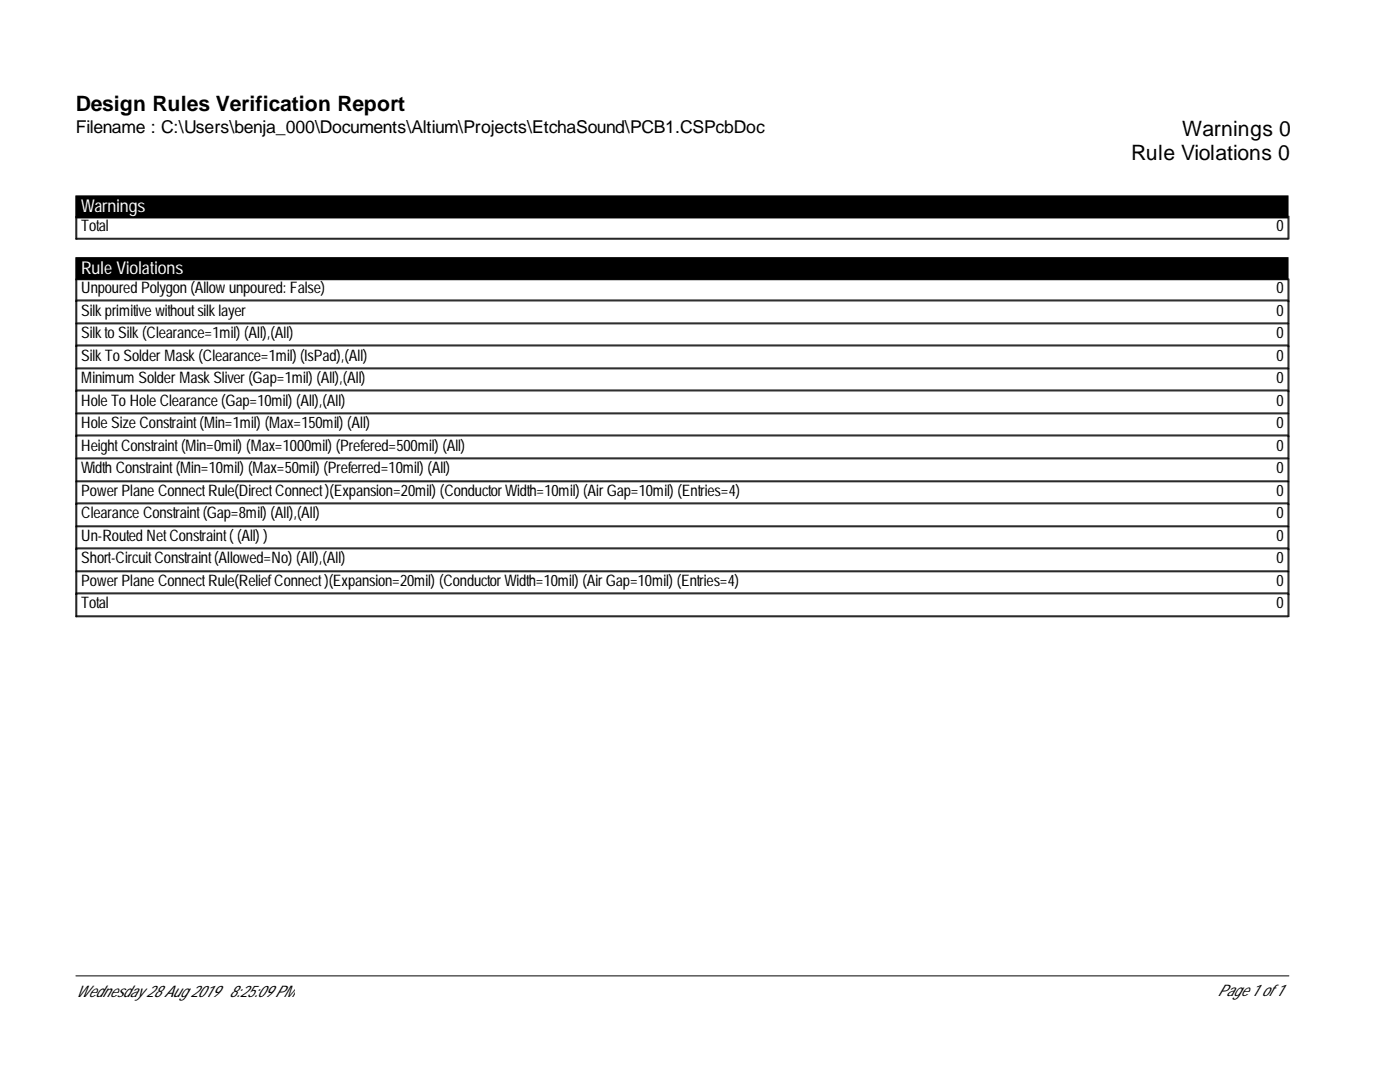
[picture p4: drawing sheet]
<svg xmlns="http://www.w3.org/2000/svg" width="279mm" height="216mm" viewBox="0 0 279 216" stroke-linecap="round" stroke-linejoin="round" font-family="sans-serif">
<defs><g id="words">
<g font-size="4.2">
<text x="15.1" y="22.1">Design Rules Verification Report</text>
<text x="235.9" y="27.1">Warnings 0</text>
<text x="225.7" y="32">Rule Violations 0</text>
</g>
<text font-size="3.5" x="15.1" y="26.6">Filename : C:\Users\benja_000\Documents\Altium\Projects\EtchaSound\PCB1.CSPcbDoc</text>
<g font-size="3.5" fill="#fff">
<text x="16.2" y="42.4">Warnings</text>
<text x="16.2" y="54.7">RuleViolations</text>
</g>
<g font-size="3.2">
<text x="16.2" y="46.1">Total</text>
<text x="254.8" y="46.1">0</text>
<text x="16.2" y="58.6">UnpouredPolygon(Allowunpoured: False)</text>
<text x="254.8" y="58.6">0</text>
<text x="16.2" y="63">Silkprimitivewithoutsilklayer</text>
<text x="254.8" y="63">0</text>
<text x="16.2" y="67.5">SilktoSilk(Clearance=1mil) (All),(All)</text>
<text x="16.2" y="71.9">SilkToSolder Mask(Clearance=1mil) (IsPad),(All)</text>
<text x="254.8" y="67.5">0</text>
<text x="254.8" y="71.9">0</text>
<text x="16.2" y="76.5">MinimumSolder MaskSliver (Gap=1mil) (All),(All)</text>
<text x="254.8" y="76.5">0</text>
<text x="16.2" y="80.9">HoleToHoleClearance(Gap=10mil) (All),(All)</text>
<text x="254.8" y="80.9">0</text>
<text x="16.2" y="85.5">HoleSizeConstraint(Min=1mil) (Max=150mil) (All)</text>
<text x="16.2" y="89.9">HeightConstraint(Min=0mil) (Max=1000mil) (Prefered=500mil) (All)</text>
<text x="254.8" y="85.5">0</text>
<text x="254.8" y="89.9">0</text>
<text x="16.2" y="94.5">WidthConstraint(Min=10mil) (Max=50mil) (Preferred=10mil) (All)</text>
<text x="254.8" y="94.5">0</text>
<text x="16.2" y="99.1">Power PlaneConnectRule(DirectConnect)(Expansion=20mil) (Conductor Width=10mil) (Air Gap=10mil) (Entries=4)</text>
<text x="254.8" y="99.1">0</text>
<text x="16.2" y="103.5">ClearanceConstraint(Gap=8mil) (All),(All)</text>
<text x="254.8" y="103.5">0</text>
<text x="16.2" y="108">Un-RoutedNetConstraint( (All) )</text>
<text x="16.2" y="112.4">Short-CircuitConstraint(Allowed=No) (All),(All)</text>
<text x="254.8" y="108">0</text>
<text x="254.8" y="112.4">0</text>
<text x="16.2" y="117">Power PlaneConnectRule(ReliefConnect)(Expansion=20mil) (Conductor Width=10mil) (Air Gap=10mil) (Entries=4)</text>
<text x="254.8" y="117">0</text>
<text x="16.2" y="121.4">Total</text>
<text x="254.8" y="121.4">0</text>
<text x="15.1" y="199">Wednesday28Aug2019</text>
<text x="45.7" y="199">8:25:09PM</text>
<text x="243" y="198.7">Page1 of 1</text>
</g>
</g></defs>
<path d="M15.1 39.1h242v4.4h-242zM15.1 51.4h242v4.4h-242z" fill="#000" stroke="#000" stroke-width=".2"/>
<g fill="none" stroke="#000" stroke-width=".2">
<path d="M15.1 43.1v4.6h242v-4.6M15.1 47.5h242M15.1 55.6v67.5h242v-67.5M15.1 59.9h242M15.3 43.1v4.6M15.3 55.6v67.5M257.2 43.1v4.6M257.2 55.6v67.5M15.1 60h242M15.1 64.6h242M15.1 64.4h242M15.1 69h242"/>
<path d="M15.1 68.8h242M15.1 73.6h242M15.1 73.4h242M15.1 78h242M15.1 77.8h242M15.1 82.6h242M15.1 82.4h242M15.1 87h242M15.1 86.8h242M15.1 91.6h242M15.1 91.4h242M15.1 96.1h242"/>
<path d="M15.1 96h242M15.1 100.5h242M15.1 100.4h242M15.1 105.1h242M15.1 104.9h242M15.1 109.5h242M15.1 109.3h242M15.1 114.1h242M15.1 113.9h242M15.1 118.5h242M15.1 118.3h242M15.1 122.9h242"/>
<path d="M15.1 194.7h242.1"/>
</g>
<use href="#words"/>
</svg>
